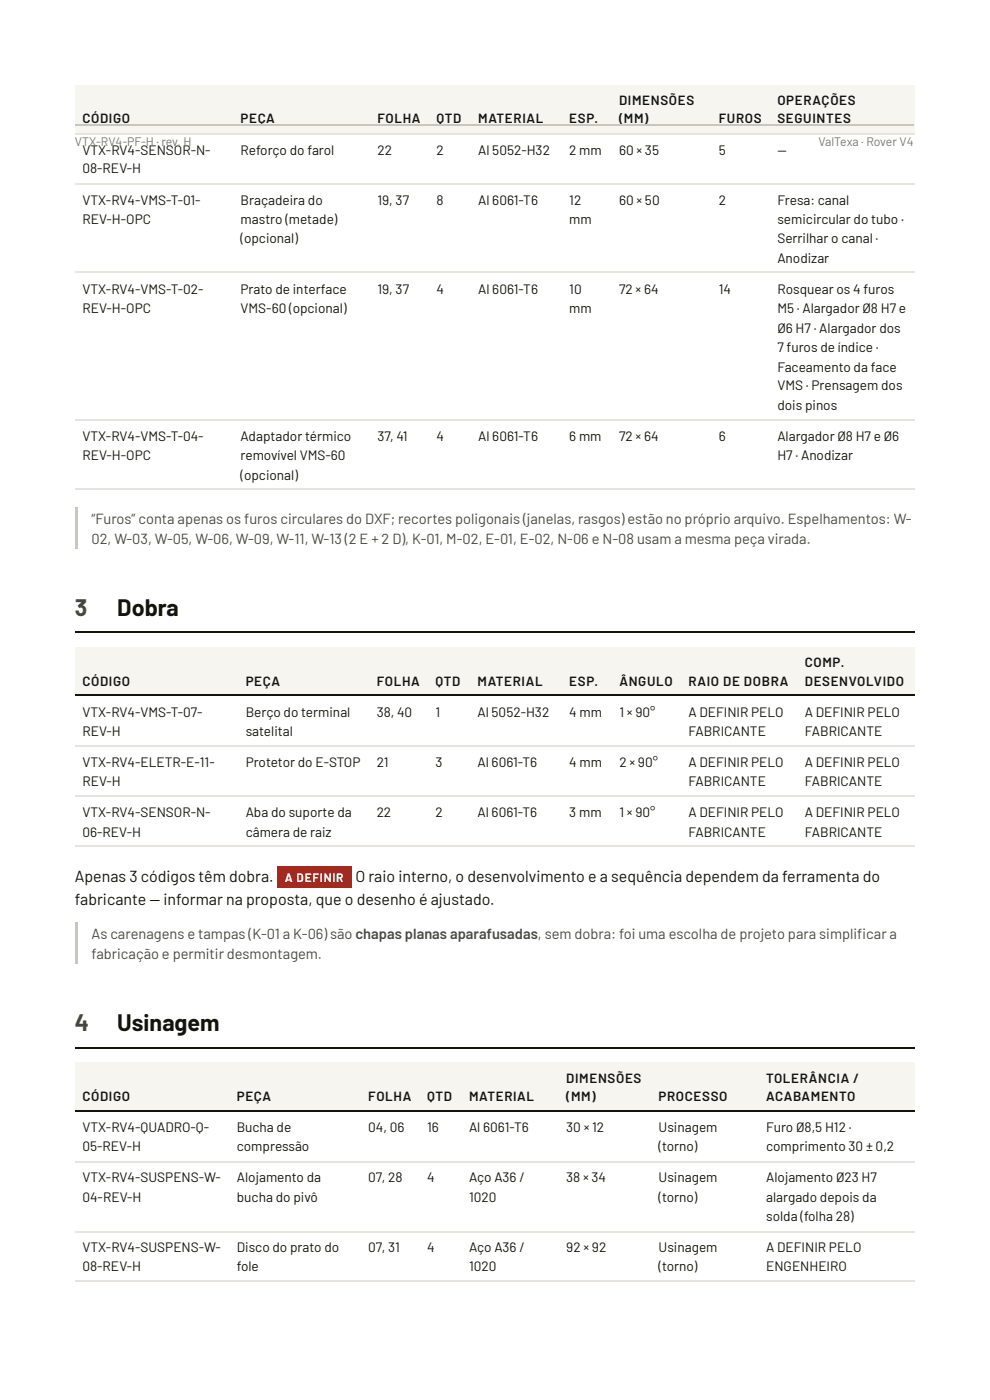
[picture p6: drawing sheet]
<svg xmlns="http://www.w3.org/2000/svg" width="210mm" height="297mm" viewBox="0 0 210 297" stroke-linecap="round" stroke-linejoin="round" font-family="sans-serif">
<defs><g id="words">
<g font-size="4.9" fill="#1f6b3a">
<text x="15.9" y="130.7">3</text>
<text x="15.9" y="218.8">4</text>
</g>
<g font-size="4.9" fill="#14140f">
<text x="24.9" y="130.7">Dobra</text>
<text x="24.9" y="218.8">Usinagem</text>
</g>
<g font-size="3.4" fill="#14140f">
<text x="15.9" y="187.1">Apenas 3 códigos têm dobra.</text>
<text x="75.3" y="187.1">O raio interno, o desenvolvimento e a sequência dependem da ferramenta do</text>
<text x="15.9" y="192.1">fabricante — informar na proposta, que o desenho é ajustado.</text>
</g>
<g font-size="3.1" fill="#4a4a42">
<text x="19.4" y="111.1">“Furos” conta apenas os furos circulares do DXF; recortes poligonais (janelas, rasgos) estão no próprio arquivo. Espelhamentos: W-</text>
<text x="19.4" y="115.4">02, W-03, W-05, W-06, W-09, W-11, W-13 (2 E + 2 D), K-01, M-02, E-01, E-02, N-06 e N-08 usam a mesma peça virada.</text>
<text x="19.4" y="199.2">As carenagens e tampas (K-01 a K-06) são chapas planas aparafusadas, sem dobra: foi uma escolha de projeto para simplifcar a</text>
<text x="19.4" y="203.5">fabricação e permitir desmontagem.</text>
<text x="181.8" y="199.2">i</text>
</g>
<g font-size="2.9" fill="#14140f">
<text x="17.5" y="32.8">VTX-RV4-SENSOR-N-</text>
<text x="51" y="32.8">Reforço do farol</text>
<text x="80" y="32.8">22</text>
<text x="92.5" y="32.8">2</text>
<text x="101.4" y="32.8">Al 5052-H32</text>
<text x="120.7" y="32.8">2 mm</text>
<text x="131.2" y="32.8">60 × 35</text>
<text x="152.4" y="32.8">5</text>
<text x="164.8" y="32.8">—</text>
<text x="17.5" y="36.8">08-REV-H</text>
<text x="17.5" y="43.4">VTX-RV4-VMS-T-01-</text>
<text x="17.5" y="47.6">REV-H-OPC</text>
<text x="51" y="43.4">Braçadeira do</text>
<text x="51" y="47.6">mastro (metade)</text>
<text x="80" y="43.4">19, 37</text>
<text x="92.5" y="43.4">8</text>
<text x="101.4" y="43.4">Al 6061-T6</text>
<text x="120.7" y="43.4">12</text>
<text x="120.7" y="47.6">mm</text>
<text x="131.2" y="43.4">60 × 50</text>
<text x="152.4" y="43.4">2</text>
<text x="164.8" y="43.4">Fresa: canal</text>
<text x="164.8" y="47.6">semicircular do tubo ·</text>
<text x="51" y="51.6">(opcional)</text>
<text x="164.8" y="51.6">Serrilhar o canal ·</text>
<text x="164.8" y="55.8">Anodizar</text>
<text x="17.5" y="62.4">VTX-RV4-VMS-T-02-</text>
<text x="51" y="62.4">Prato de interface</text>
<text x="80" y="62.4">19, 37</text>
<text x="92.5" y="62.4">4</text>
<text x="101.4" y="62.4">Al 6061-T6</text>
<text x="120.7" y="62.4">10</text>
<text x="131.2" y="62.4">72 × 64</text>
<text x="152.4" y="62.4">14</text>
<text x="164.8" y="62.4">Rosquear os 4 furos</text>
<text x="17.5" y="66.4">REV-H-OPC</text>
<text x="51" y="66.4">VMS-60 (opcional)</text>
<text x="120.7" y="66.4">mm</text>
<text x="164.8" y="66.4">M5 · Alargador Ø8 H7 e</text>
<text x="164.8" y="70.6">Ø6 H7 · Alargador dos</text>
<text x="164.8" y="74.6">7 furos de índice ·</text>
<text x="164.8" y="78.8">Faceamento da face</text>
<text x="164.8" y="82.8">VMS · Prensagem dos</text>
<text x="164.8" y="87">dois pinos</text>
<text x="17.5" y="93.7">VTX-RV4-VMS-T-04-</text>
<text x="51" y="93.7">Adaptador térmico</text>
<text x="80" y="93.7">37, 41</text>
<text x="92.5" y="93.7">4</text>
<text x="101.4" y="93.7">Al 6061-T6</text>
<text x="120.7" y="93.7">6 mm</text>
<text x="131.2" y="93.7">72 × 64</text>
<text x="152.4" y="93.7">6</text>
<text x="164.8" y="93.7">Alargador Ø8 H7 e Ø6</text>
<text x="17.5" y="97.6">REV-H-OPC</text>
<text x="51" y="97.6">removível VMS-60</text>
<text x="51" y="101.9">(opcional)</text>
<text x="164.8" y="97.6">H7 · Anodizar</text>
<text x="17.5" y="152.1">VTX-RV4-VMS-T-07-</text>
<text x="52.1" y="152.1">Berço do terminal</text>
<text x="79.9" y="152.1">38, 40</text>
<text x="92.4" y="152.1">1</text>
<text x="101.2" y="152.1">Al 5052-H32</text>
<text x="120.7" y="152.1">4 mm</text>
<text x="131.3" y="152.1">1 × 90°</text>
<text x="146" y="152.1">A DEFINIR PELO</text>
<text x="170.6" y="152.1">A DEFINIR PELO</text>
<text x="17.5" y="156.1">REV-H</text>
<text x="52.1" y="156.1">satelital</text>
<text x="146" y="156.1">FABRICANTE</text>
<text x="170.6" y="156.1">FABRICANTE</text>
<text x="17.5" y="162.7">VTX-RV4-ELETR-E-11-</text>
<text x="17.5" y="166.7">REV-H</text>
<text x="52.1" y="162.7">Protetor do E-STOP</text>
<text x="79.9" y="162.7">21</text>
<text x="92.4" y="162.7">3</text>
<text x="101.2" y="162.7">Al 6061-T6</text>
<text x="120.7" y="162.7">4 mm</text>
<text x="131.3" y="162.7">2 × 90°</text>
<text x="146" y="162.7">A DEFINIR PELO</text>
<text x="146" y="166.7">FABRICANTE</text>
<text x="170.6" y="162.7">A DEFINIR PELO</text>
<text x="170.6" y="166.7">FABRICANTE</text>
<text x="17.5" y="173.3">VTX-RV4-SENSOR-N-</text>
<text x="52.1" y="173.3">Aba do suporte da</text>
<text x="79.9" y="173.3">22</text>
<text x="92.4" y="173.3">2</text>
<text x="101.2" y="173.3">Al 6061-T6</text>
<text x="120.7" y="173.3">3 mm</text>
<text x="131.3" y="173.3">1 × 90°</text>
<text x="146" y="173.3">A DEFINIR PELO</text>
<text x="170.6" y="173.3">A DEFINIR PELO</text>
<text x="17.5" y="177.5">06-REV-H</text>
<text x="52.1" y="177.5">câmera de raiz</text>
<text x="146" y="177.5">FABRICANTE</text>
<text x="170.6" y="177.5">FABRICANTE</text>
<text x="17.5" y="240.2">VTX-RV4-QUADRO-Q-</text>
<text x="17.5" y="244.2">05-REV-H</text>
<text x="50.2" y="240.2">Bucha de</text>
<text x="50.2" y="244.2">compressão</text>
<text x="78.1" y="240.2">04, 06</text>
<text x="90.6" y="240.2">16</text>
<text x="99.4" y="240.2">Al 6061-T6</text>
<text x="120.1" y="240.2">30 × 12</text>
<text x="139.6" y="240.2">Usinagem</text>
<text x="139.6" y="244.2">(torno)</text>
<text x="162.4" y="240.2">Furo Ø8,5 H12 ·</text>
<text x="162.4" y="244.2">comprimento 30 ± 0,2</text>
<text x="17.5" y="250.8">VTX-RV4-SUSPENS-W-</text>
<text x="50.2" y="250.8">Alojamento da</text>
<text x="78.1" y="250.8">07, 28</text>
<text x="90.6" y="250.8">4</text>
<text x="99.4" y="250.8">Aço A36 /</text>
<text x="120.1" y="250.8">38 × 34</text>
<text x="139.6" y="250.8">Usinagem</text>
<text x="162.4" y="250.8">Alojamento Ø23 H7</text>
<text x="17.5" y="255.1">04-REV-H</text>
<text x="50.2" y="255.1">bucha do pivô</text>
<text x="99.4" y="255.1">1020</text>
<text x="139.6" y="255.1">(torno)</text>
<text x="162.4" y="255.1">alargado depois da</text>
<text x="162.4" y="259">solda (folha 28)</text>
<text x="17.5" y="265.6">VTX-RV4-SUSPENS-W-</text>
<text x="17.5" y="269.6">08-REV-H</text>
<text x="50.2" y="265.6">Disco do prato do</text>
<text x="50.2" y="269.6">fole</text>
<text x="78.1" y="265.6">07, 31</text>
<text x="90.6" y="265.6">4</text>
<text x="99.4" y="265.6">Aço A36 /</text>
<text x="99.4" y="269.6">1020</text>
<text x="120.1" y="265.6">92 × 92</text>
<text x="139.6" y="265.6">Usinagem</text>
<text x="139.6" y="269.6">(torno)</text>
<text x="162.4" y="265.6">A DEFINIR PELO</text>
<text x="162.4" y="269.6">ENGENHEIRO</text>
</g>
<g font-size="2.8" fill="#14140f">
<text x="131.2" y="22.2">DIMENSÕES</text>
<text x="164.8" y="22.2">OPERAÇÕES</text>
<text x="17.5" y="26.2">CÓDIGO</text>
<text x="51" y="26.2">PEÇA</text>
<text x="80" y="26.2">FOLHA</text>
<text x="92.5" y="26.2">QTD</text>
<text x="101.4" y="26.2">MATERIAL</text>
<text x="120.7" y="26.2">ESP.</text>
<text x="131.2" y="26.2">(MM)</text>
<text x="152.4" y="26.2">FUROS</text>
<text x="164.8" y="26.2">SEGUINTES</text>
<text x="170.6" y="141.5">COMP.</text>
<text x="17.5" y="145.5">CÓDIGO</text>
<text x="52.1" y="145.5">PEÇA</text>
<text x="79.9" y="145.5">FOLHA</text>
<text x="92.4" y="145.5">QTD</text>
<text x="101.2" y="145.5">MATERIAL</text>
<text x="120.7" y="145.5">ESP.</text>
<text x="131.3" y="145.5">ÂNGULO</text>
<text x="146" y="145.5">RAIO DE DOBRA</text>
<text x="170.6" y="145.5">DESENVOLVIDO</text>
<text x="17.5" y="233.6">CÓDIGO</text>
<text x="50.2" y="233.6">PEÇA</text>
<text x="78.1" y="233.6">FOLHA</text>
<text x="90.6" y="233.6">QTD</text>
<text x="99.4" y="233.6">MATERIAL</text>
<text x="120.1" y="229.7">DIMENSÕES</text>
<text x="120.1" y="233.6">(MM)</text>
<text x="139.6" y="233.6">PROCESSO</text>
<text x="162.4" y="229.7">TOLERÂNCIA /</text>
<text x="162.4" y="233.6">ACABAMENTO</text>
</g>
<g font-size="2.6" fill="#7a7a70">
<text x="15.9" y="31">VTX-RV4-PF-H · rev. H</text>
<text x="173.5" y="31">ValTexa · Rover V4</text>
</g>
<text font-size="2.5" fill="#fff" x="60.4" y="187.1">A DEFINIR</text>
</g></defs>
<g fill="#f6f5f0">
<path d="M15.9 18h33.6v10.3h-33.6z"/>
<path d="M49.5 18h28.8v10.3h-28.8z"/>
<path d="M78.3 18h12.7v10.3h-12.7z"/>
<path d="M91 18h8.7v10.3h-8.7z"/>
<path d="M99.7 18h19.4v10.3h-19.4z"/>
<path d="M119.1 18h10.5v10.3h-10.5z"/>
<path d="M129.6 18h21.2v10.3h-21.2z"/>
<path d="M150.8 18h12.4v10.3h-12.4z"/>
<path d="M163.2 18h30.7v10.3h-30.7z"/>
</g>
<path d="M15.9 28.4h178" fill="none" stroke="#14140f" stroke-width=".26"/>
<path d="M15.9 28.4h178M15.9 39h178M15.9 57.8h178M15.9 89h178M15.9 103.8h178" fill="none" stroke="#e6e4dc" stroke-width=".26"/>
<path d="M15.9 107.7h.5v8.7h-.5z" fill="#c9c7bd"/>
<path d="M15.9 134h178" fill="none" stroke="#14140f" stroke-width=".26"/>
<g fill="#f6f5f0">
<path d="M15.9 137.3h34.6v10.3h-34.6z"/>
<path d="M50.5 137.3h27.8v10.3h-27.8z"/>
<path d="M78.3 137.3h12.5v10.3h-12.5z"/>
<path d="M90.8 137.3h8.9v10.3h-8.9z"/>
<path d="M99.7 137.3h19.4v10.3h-19.4z"/>
<path d="M119.1 137.3h10.5v10.3h-10.5z"/>
<path d="M129.6 137.3h14.9v10.3h-14.9z"/>
<path d="M144.5 137.3h24.6v10.3h-24.6z"/>
<path d="M169.1 137.3h24.8v10.3h-24.8z"/>
</g>
<path d="M15.9 147.5h178" fill="none" stroke="#14140f" stroke-width=".26"/>
<path d="M15.9 158.3h178M15.9 168.9h178M15.9 179.5h178" fill="none" stroke="#e6e4dc" stroke-width=".26"/>
<path d="M15.9 195.8h.5v8.7h-.5z" fill="#c9c7bd"/>
<path d="M15.9 222.4h178" fill="none" stroke="#14140f" stroke-width=".26"/>
<g fill="#f6f5f0">
<path d="M15.9 225.4h32.8v10.3h-32.8z"/>
<path d="M48.7 225.4h27.8v10.3h-27.8z"/>
<path d="M76.5 225.4h12.4v10.3h-12.4z"/>
<path d="M88.9 225.4h9v10.3h-9z"/>
<path d="M97.9 225.4h20.6v10.3h-20.6z"/>
<path d="M118.5 225.4h19.6v10.3h-19.6z"/>
<path d="M138.1 225.4h22.8v10.3h-22.8z"/>
<path d="M160.9 225.4h33v10.3h-33z"/>
</g>
<path d="M15.9 235.6h178" fill="none" stroke="#14140f" stroke-width=".26"/>
<path d="M15.9 246.5h178M15.9 261.3h178M15.9 271.9h178" fill="none" stroke="#e6e4dc" stroke-width=".26"/>
<path d="M58.7 183.9h15.9v4.5h-15.9z" fill="#a4291f"/>
<path d="M58.9 184h15.6v4.2h-15.6z" fill="none" stroke="#a4291f" stroke-width=".26"/>
<path d="M15.9 26.6h177.8" fill="none" stroke="#c9c7bd" stroke-width=".26"/>
<use href="#words"/>
</svg>
